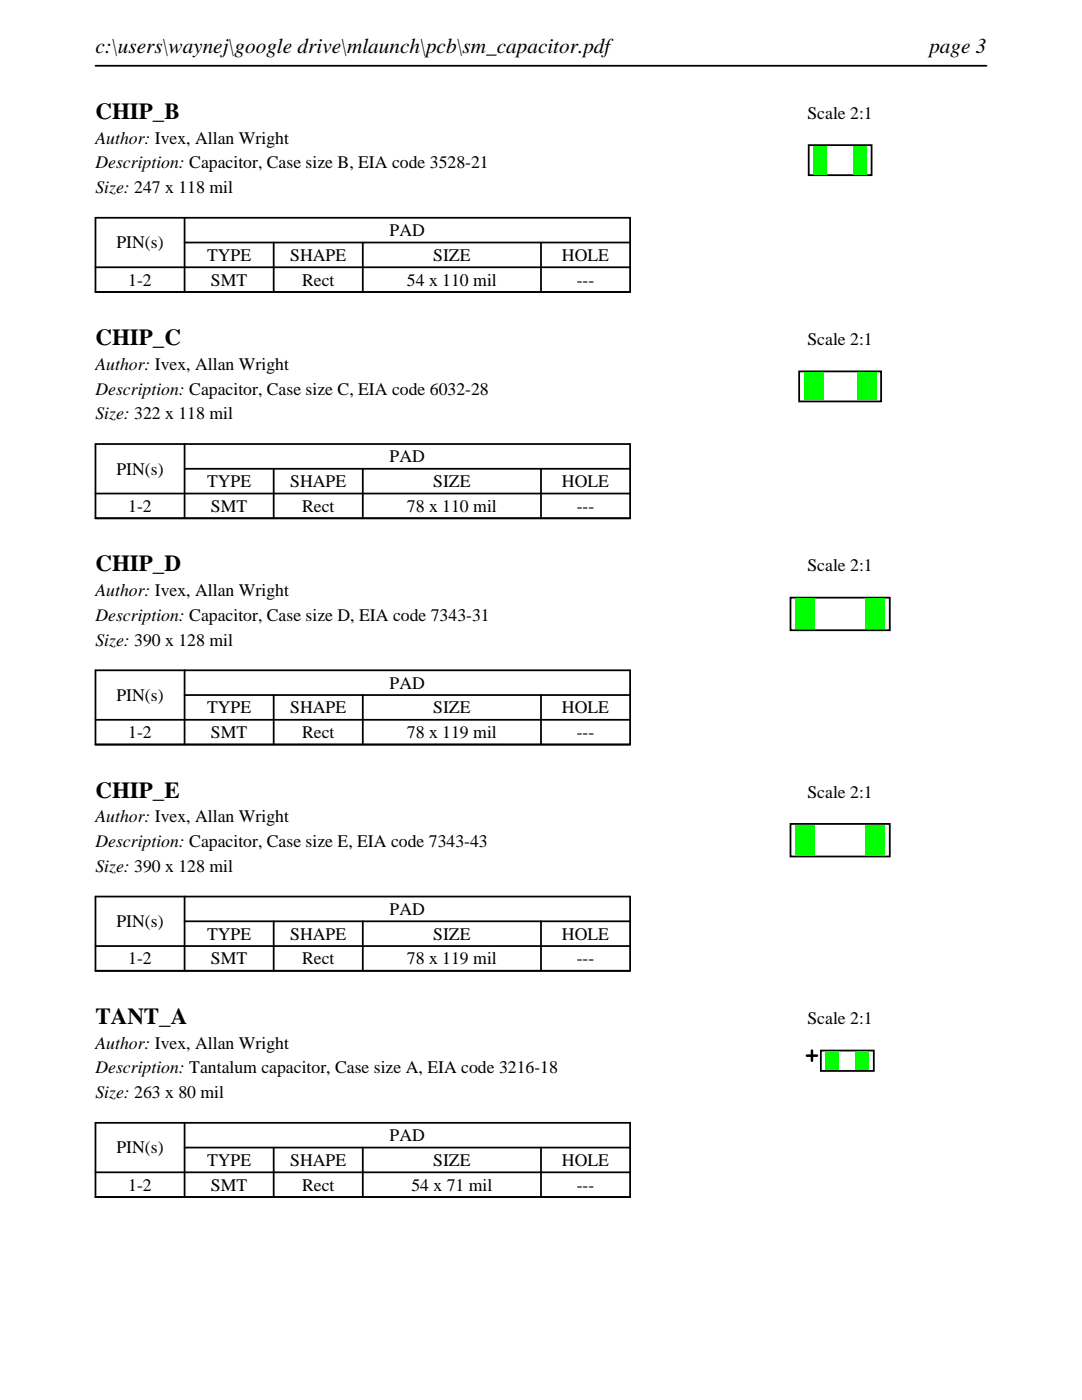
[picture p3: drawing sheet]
<svg xmlns="http://www.w3.org/2000/svg" width="216mm" height="279mm" viewBox="0 0 216 279" stroke-linecap="round" stroke-linejoin="round" font-family="sans-serif">
<defs><g id="words">
<g font-size="4.6">
<text x="19" y="23.7">CHIP_B</text>
<text x="19" y="68.9">CHIP_C</text>
<text x="19" y="114">CHIP_D</text>
<text x="19" y="159.2">CHIP_E</text>
<text x="19" y="204.3">TANT_A</text>
</g>
<g font-size="4.2">
<text x="19" y="10.6">c:\users\waynej\google drive\mlaunch\pcb\sm_capacitor.pdf</text>
<text x="185.4" y="10.6">page 3</text>
</g>
<g font-size="3.5">
<text x="161.1" y="23.7">Scale 2:1</text>
<text x="19" y="28.6">Author: Ivex, Allan Wright</text>
<text x="19" y="33.6">Description: Capacitor, Case size B, EIA code 3528-21</text>
<text x="19" y="38.5">Size: 247 x 118 mil</text>
<text x="77.8" y="47.1">PAD</text>
<text x="23.2" y="49.6">PIN(s)</text>
<text x="41.3" y="52.1">TYPE</text>
<text x="57.9" y="52.1">SHAPE</text>
<text x="86.4" y="52.1">SIZE</text>
<text x="112.1" y="52.1">HOLE</text>
<text x="25.6" y="57">1-2</text>
<text x="42.1" y="57">SMT</text>
<text x="60.3" y="57">Rect</text>
<text x="81.2" y="57">54 x 110 mil</text>
<text x="115.1" y="57">---</text>
<text x="161.1" y="68.9">Scale 2:1</text>
<text x="19" y="73.8">Author: Ivex, Allan Wright</text>
<text x="19" y="78.7">Description: Capacitor, Case size C, EIA code 6032-28</text>
<text x="19" y="83.7">Size: 322 x 118 mil</text>
<text x="23.2" y="94.7">PIN(s)</text>
<text x="77.8" y="92.3">PAD</text>
<text x="41.3" y="97.2">TYPE</text>
<text x="57.9" y="97.2">SHAPE</text>
<text x="86.4" y="97.2">SIZE</text>
<text x="112.1" y="97.2">HOLE</text>
<text x="25.6" y="102.2">1-2</text>
<text x="42.1" y="102.2">SMT</text>
<text x="60.3" y="102.2">Rect</text>
<text x="81.2" y="102.2">78 x 110 mil</text>
<text x="115.1" y="102.2">---</text>
<text x="19" y="119">Author: Ivex, Allan Wright</text>
<text x="161.1" y="114">Scale 2:1</text>
<text x="19" y="123.9">Description: Capacitor, Case size D, EIA code 7343-31</text>
<text x="19" y="128.8">Size: 390 x 128 mil</text>
<text x="77.8" y="137.4">PAD</text>
<text x="23.2" y="139.9">PIN(s)</text>
<text x="41.3" y="142.4">TYPE</text>
<text x="57.9" y="142.4">SHAPE</text>
<text x="86.4" y="142.4">SIZE</text>
<text x="112.1" y="142.4">HOLE</text>
<text x="25.6" y="147.3">1-2</text>
<text x="42.1" y="147.3">SMT</text>
<text x="60.3" y="147.3">Rect</text>
<text x="81.2" y="147.3">78 x 119 mil</text>
<text x="115.1" y="147.3">---</text>
<text x="161.1" y="159.2">Scale 2:1</text>
<text x="19" y="164.1">Author: Ivex, Allan Wright</text>
<text x="19" y="169.1">Description: Capacitor, Case size E, EIA code 7343-43</text>
<text x="19" y="174">Size: 390 x 128 mil</text>
<text x="23.2" y="185">PIN(s)</text>
<text x="77.8" y="182.6">PAD</text>
<text x="41.3" y="187.5">TYPE</text>
<text x="57.9" y="187.5">SHAPE</text>
<text x="86.4" y="187.5">SIZE</text>
<text x="112.1" y="187.5">HOLE</text>
<text x="25.6" y="192.5">1-2</text>
<text x="42.1" y="192.5">SMT</text>
<text x="60.3" y="192.5">Rect</text>
<text x="81.2" y="192.5">78 x 119 mil</text>
<text x="115.1" y="192.5">---</text>
<text x="19" y="209.3">Author: Ivex, Allan Wright</text>
<text x="161.1" y="204.3">Scale 2:1</text>
<text x="19" y="214.2">Description: Tantalum capacitor, Case size A, EIA code 3216-18</text>
<text x="19" y="219.1">Size: 263 x 80 mil</text>
<text x="77.8" y="227.8">PAD</text>
<text x="23.2" y="230.2">PIN(s)</text>
<text x="41.3" y="232.7">TYPE</text>
<text x="57.9" y="232.7">SHAPE</text>
<text x="86.4" y="232.7">SIZE</text>
<text x="112.1" y="232.7">HOLE</text>
<text x="25.6" y="237.6">1-2</text>
<text x="42.1" y="237.6">SMT</text>
<text x="60.3" y="237.6">Rect</text>
<text x="82.1" y="237.6">54 x 71 mil</text>
<text x="115.1" y="237.6">---</text>
</g>
</g></defs>
<path d="M19 13.1h177.8M19 43.5h106.7v14.8h-106.7zM19 53.3h106.7M36.8 48.4h88.9M36.8 43.5v14.8M54.6 48.4v9.9M72.4 48.4v9.9M107.9 48.4v9.9" fill="none" stroke="#000" stroke-width=".35"/>
<path d="M161.4 29h12.5v6h-12.5z" fill="none" stroke="#000" stroke-width=".36"/>
<g fill="#0f0">
<path d="M162.3 29.2h2.7v5.6h-2.7z"/>
<path d="M170.3 29.2h2.7v5.6h-2.7z"/>
</g>
<path d="M19 88.6h106.7v14.8h-106.7zM19 98.5h106.7M36.8 93.6h88.9M36.8 88.6v14.8M54.6 93.6v9.8M72.4 93.6v9.8M107.9 93.6v9.8" fill="none" stroke="#000" stroke-width=".35"/>
<path d="M159.5 74.1h16.3v6h-16.3z" fill="none" stroke="#000" stroke-width=".36"/>
<g fill="#0f0">
<path d="M160.4 74.3h3.9v5.6h-3.9z"/>
<path d="M170.9 74.3h4v5.6h-4z"/>
</g>
<path d="M19 133.8h106.7v14.8h-106.7zM36.8 138.7h88.9M36.8 133.8v14.8M54.6 138.7v9.9M72.4 138.7v9.9M107.9 138.7v9.9M19 143.7h106.7" fill="none" stroke="#000" stroke-width=".35"/>
<path d="M157.7 119.3h19.8v6.5h-19.8z" fill="none" stroke="#000" stroke-width=".36"/>
<g fill="#0f0">
<path d="M158.6 119.5h4v6h-4z"/>
<path d="M172.7 119.5h3.9v6h-3.9z"/>
</g>
<path d="M19 178.9h106.7v14.8h-106.7zM36.8 178.9v14.8M19 188.8h106.7M36.8 183.9h88.9M54.6 183.9v9.8M72.4 183.9v9.8M107.9 183.9v9.8" fill="none" stroke="#000" stroke-width=".35"/>
<path d="M157.7 164.4h19.8v6.5h-19.8z" fill="none" stroke="#000" stroke-width=".36"/>
<g fill="#0f0">
<path d="M158.6 164.7h4v6h-4z"/>
<path d="M172.7 164.7h3.9v6h-3.9z"/>
</g>
<path d="M19 224.1h106.7v14.8h-106.7zM19 234h106.7M36.8 229h88.9M36.8 224.1v14.8M54.6 229v9.9M72.4 229v9.9M107.9 229v9.9" fill="none" stroke="#000" stroke-width=".35"/>
<path d="M163.8 209.7h10.6v4h-10.6z" fill="none" stroke="#000" stroke-width=".36"/>
<path d="M161 210.7h2zM162 209.7v2z" fill="none" stroke="#000" stroke-width=".51"/>
<g fill="#0f0">
<path d="M164.7 209.9h2.7v3.6h-2.7z"/>
<path d="M170.7 209.9h2.7v3.6h-2.7z"/>
</g>
<use href="#words"/>
</svg>
